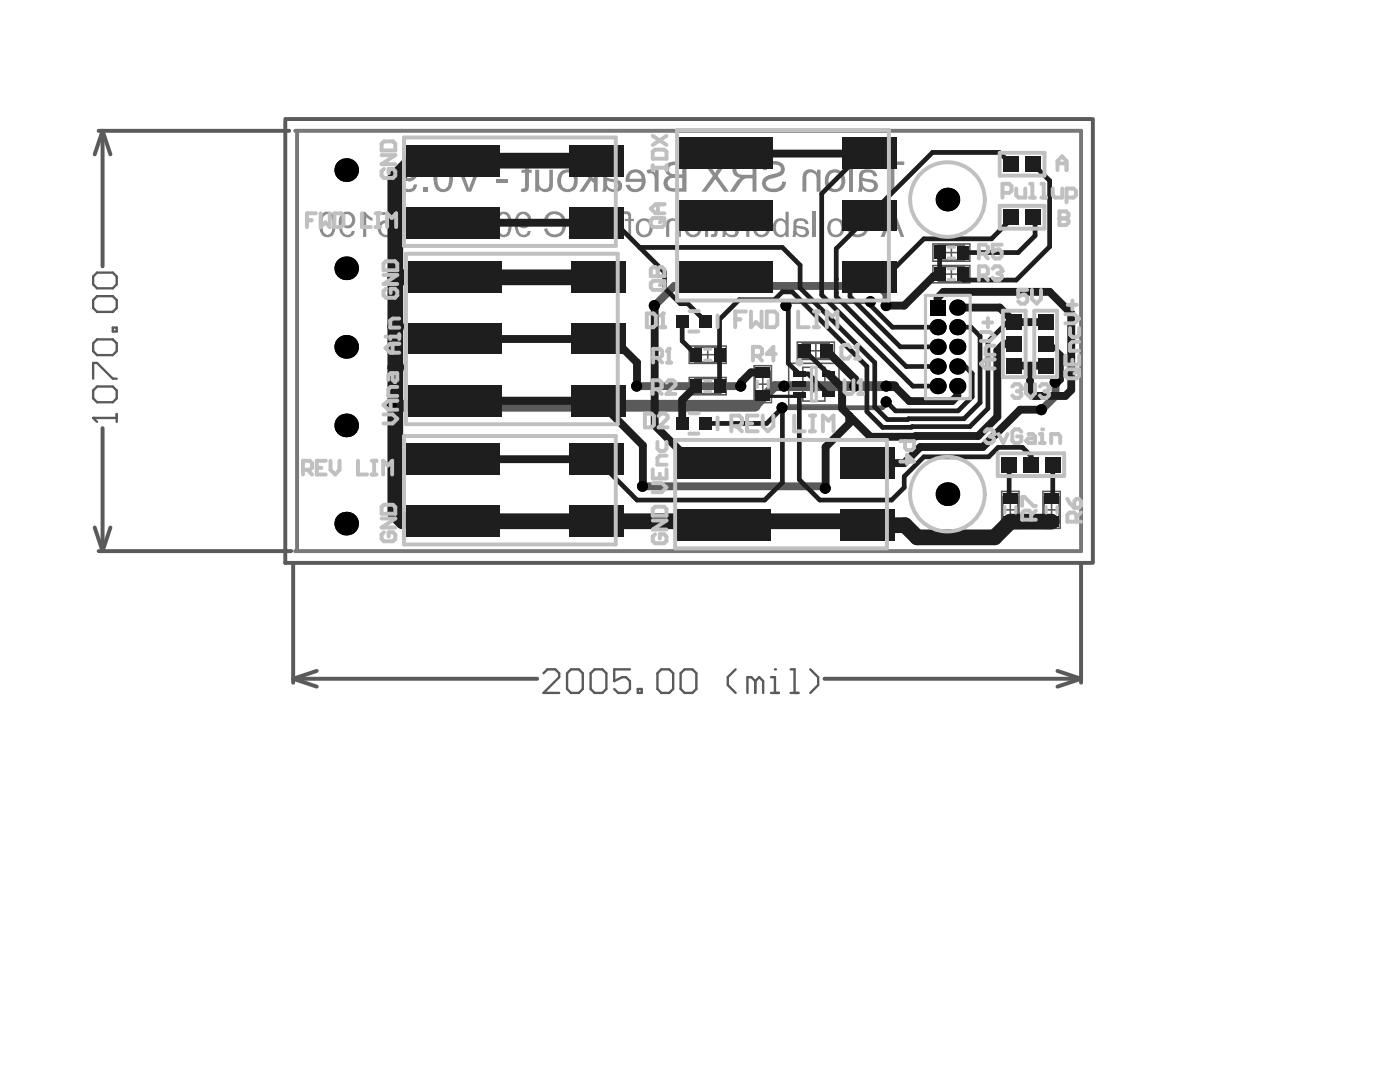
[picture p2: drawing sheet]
<svg xmlns="http://www.w3.org/2000/svg" width="279mm" height="216mm" viewBox="0 0 279 216" stroke-linecap="round" stroke-linejoin="round" font-family="sans-serif">
<g fill="none" stroke="#5a5a5a" stroke-width=".31">
<path d="M186.2 48.7h7.4v3.4h-7.4zM186.2 53h7.4v3.4h-7.4zM187.3 48.9h5.2v3h-5.2zM187.3 53.2h5.2v3h-5.2zM188.4 54.7h3M188.4 50.4h3M189.9 48.9v3M189.9 53.2v3M137.6 69.1h7.3v3.4h-7.3zM137.6 75.3h7.3v3.5h-7.3zM138.7 69.3h5.1v3h-5.1zM138.7 75.6h5.1v2.9h-5.1z"/>
<path d="M139.8 77h2.9M139.8 70.8h2.9M141.2 69.3v3M141.2 75.6v2.9M150.5 73h3.5v7.3h-3.5zM150.7 76.7h3M150.7 74.1h3v5.1h-3zM152.2 75.2v2.9M157.4 72.5h10v8.3h-10zM159.1 68.3h7.4v3.4h-7.4zM160.1 68.5h5.4v3h-5.4zM160.2 73.3h4.4v6.7h-4.4z"/>
<path d="M160.9 76.7h3.1M161.3 70h3M162.4 75.1v3.1M162.8 68.5v3M199.9 98.1h3.5v7.3h-3.5zM200.1 99.2h3v5.1h-3zM208.1 98.1h3.5v7.3h-3.5zM208.4 99.2h3v5.1h-3zM200.1 101.7h3M201.6 100.2v3M208.4 101.7h3M209.9 100.2v3"/>
</g>
<g fill="none" stroke="#5a5a5a" stroke-width=".78">
<path d="M19.7 26.1h38M20.5 26.1l1.5 4.7M20.5 26.1v27M20.5 26.1l-1.6 4.7M56.9 24.1v88.2h160.8M56.9 23.8h160.8M218.1 23.8v88.5M20.5 85.4v24.6M18.9 105.3l1.6 4.7M19.7 110h38.4M22 105.3l-1.5 4.7M58.5 112.3v23.9"/>
<path d="M215.7 112.3v23.9M58.5 135.4l4.7 1.6M58.5 135.4h48.7M63.2 133.9l-4.7 1.5M164.5 135.4h51.2M211 133.9l4.7 1.5M215.7 135.4l-4.7 1.6"/>
</g>
<path d="M18.6 83.4h4.7M23.3 82.6v1.6" fill="none" stroke="#5a5a5a" stroke-width=".47"/>
<circle cx="18.6" cy="83.4" r=".24" fill="#5a5a5a"/>
<g fill="none" stroke="#5a5a5a" stroke-width=".47">
<path d="M18.6 55.2l.8-.8h3.1l.8 .8v1.5l-.8 .8h-3.1l-.8-.8zM18.6 59.9l.8-.8h3.1l.8 .8v1.6l-.8 .7h-3.1l-.8-.7zM18.6 77.9l.8-.8h3.1l.8 .8v1.6l-.8 .8h-3.1l-.8-.8zM18.6 68.5l.8-.8h3.1l.8 .8v1.6l-.8 .8h-3.1l-.8-.8zM18.6 75.6v-3.2h.8l3.1 3.2h.8M22.5 65.4h.8v.8h-.8zM18.6 83.4l.8 .8M108.5 134.3l.7-.7h1.6l.8 .7v.8l-3.1 3.2h3.1M113.2 134.3l.8-.7h1.5l.8 .7v3.2l-.8 .8h-1.5l-.8-.8zM117.9 134.3l.8-.7h1.5l.8 .7v3.2l-.8 .8h-1.5l-.8-.8zM125.7 133.6h-3.1v2.3l1.5-.8h.8l.8 .8v1.6l-.8 .8h-1.5l-.8-.8M127.3 137.5h.8v.8h-.8z"/>
<path d="M131.2 134.3l.8-.7h1.6l.7 .7v3.2l-.7 .8h-1.6l-.8-.8zM135.8 134.3l.8-.7h1.6l.8 .7v3.2l-.8 .8h-1.6l-.8-.8zM146.8 133.6l-1.6 1.5v1.6l1.6 1.6M150.7 135.9l-.7-.8h-.8v3.2M150.7 135.9v2.4M150.7 135.9l.8-.8 .8 .8v2.4M153.9 138.3h1.5M153.9 135.1h.8v3.2"/>
</g>
<circle cx="154.7" cy="133.6" r=".24" fill="#5a5a5a"/>
<path d="M157.8 138.3h1.6M157.8 133.6h.8v4.7M161.7 133.6l1.6 1.5v1.6l-1.6 1.6" fill="none" stroke="#5a5a5a" stroke-width=".47"/>
<path d="M58.9 26.1h156.8v83.9h-156.8M59.3 26.1v83.9" fill="none" stroke="#787878" stroke-width=".78"/>
<g fill="#8c8c8c">
<path d="M175.7 32.2h4.8v.7h-2v5.4h-.8v-5.4h-2z"/>
<path d="M169.6 32.2h.7v6.1h-.7z"/>
<path d="M160.4 34.3a1.74 1.74 0 0 1 2.6 .2v-.6h.8v4.4h-.8v-2.4a1.24 1.24 0 0 0-1.4-1.5 1 1 0 0 0-.7 1.2v2.7h-.8v-3z"/>
<path d="M152.8 32.7a2.8 2.8 0 0 1 3.6 .2 1.55 1.55 0 0 1-1.1 2.4l-1.2 .3a1.64 1.64 0 0 0-1.2 .8 1.16 1.16 0 0 0 1.4 1.2 1.52 1.52 0 0 0 1.8-1.4l.8 .1a2.29 2.29 0 0 1-2.9 2 1.72 1.72 0 0 1-1.8-1.2 1.72 1.72 0 0 1 1-2.1l1.1-.3a2.22 2.22 0 0 0 1.5-.7 1.04 1.04 0 0 0-1.3-1.2h-.2a1.21 1.21 0 0 0-1.3 1.1h-.8l.2-.7z"/>
<path d="M140.1 32.2h.9l1.7 2.3 1.6-2.3h.9l-2 2.9 2.3 3.2h-1l-1.7-2.6-1.9 2.6h-.9l2.3-3.2z"/>
<path d="M129 34a1.04 1.04 0 0 1 1.7 .6v-.7h.7v4.4h-.7v-2.3a1.23 1.23 0 0 0-.7-1.4l-.7 .1z"/>
<path d="M115.8 33.9h1l1.7 1.8v-3.5h.8v6.1h-.8v-1.8l-.5-.4-1.5 2.2h-.9l1.9-2.8z"/>
<path d="M106.8 33.9h.8v2.3a1.07 1.07 0 0 0 .6 1.4 1.07 1.07 0 0 0 1.4-.5v-3.2h.7v2.7a1.48 1.48 0 0 1-.7 1.6 1.48 1.48 0 0 1-1.7-.2l-.4-.4v.7h-.7z"/>
<path d="M104.8 32.4l.8 .4v1.1h.5v.6h-.5v2.7a1.02 1.02 0 0 1-1.5 1.1h-.2l.2-.7h.4a.4 .4 0 0 0 .3-.6v-2.5h-.7v-.6h.7z"/>
<path d="M99 35.7h2.2v.7h-2.2z"/>
<path d="M90.8 32.2h.9l1.9 5.4 1.9-5.4h.9l-2.4 6.1h-.8z"/>
<path d="M84.5 37.4h.8v.9h-.8z"/>
<path d="M169.4 43a2.34 2.34 0 0 1 2.7-.6 2.34 2.34 0 0 1 1.4 2.3 2.44 2.44 0 0 1-2.1 2.6h-.1a2.12 2.12 0 0 1-2.3-1.6l.7-.2a1.51 1.51 0 0 0 1.6 1.2 1.51 1.51 0 0 0 1.4-1.4 1.94 1.94 0 0 0-1.1-2.5 1.33 1.33 0 0 0-1.8 .9h-.7z"/>
<path d="M163.8 42.2h.6v5.1h-.6z"/>
<path d="M162.2 42.2h.6v5.1h-.6z"/>
<path d="M147.6 43.7a.87 .87 0 0 1 1.4 .5v-.5h.6v3.6h-.7v-1.9a.89 .89 0 0 0-.9-1.2l-.2 .1z"/>
<path d="M142.6 42.3l.6 .4v1h.5v.4h-.5v2.1a.9 .9 0 0 1-.3 .9 .9 .9 0 0 1-.9 .2v-.6h.1a.36 .36 0 0 0 .4-.1 .36 .36 0 0 0 .1-.4v-2.1h-.6v-.4h.6z"/>
<path d="M133.2 43.8a1.65 1.65 0 0 1 2.2 .3v-.4h.5v3.6h-.6v-2a1.03 1.03 0 0 0-.4-1 1.03 1.03 0 0 0-1.1-.1l-.2 .5v2.6h-.7v-2.9z"/>
<path d="M124.4 42.2a1.02 1.02 0 0 1 1.6 .9v.6h.5v.4h-.5v3.2h-.6v-3.2h-.7v-.4h.7v-.4a.59 .59 0 0 0-.3-.6 .59 .59 0 0 0-.6 .1z"/>
<path d="M118.7 42.2h3.4v5.1h-.6v-2.3h-2.4v-.6h2.4v-1.6h-2.8z"/>
<path d="M108.9 43a2.36 2.36 0 0 1 2.6-.6 2.36 2.36 0 0 1 1.5 2.3 2.72 2.72 0 0 1-1.2 2.4 2.22 2.22 0 0 1-3.3-1.4l.7-.2a1.51 1.51 0 0 0 1.6 1.2 1.51 1.51 0 0 0 1.4-1.4 1.92 1.92 0 0 0-.9-2.4 1.38 1.38 0 0 0-2 .8h-.7z"/>
<path d="M85.5 44.1a1.4 1.4 0 0 1 2.3 0v-.4h.5v3.6h-.6v-2a.98 .98 0 0 0-.4-1.1 .98 .98 0 0 0-1.1 0l-.2 .5v2.6h-.7v-2.9z"/>
<path d="M75.6 42.3h2.5l.5 2.6-.6 .1a1.11 1.11 0 0 0-1.5-.4 1.11 1.11 0 0 0-.3 1.6 .96 .96 0 0 0 1 .7 .96 .96 0 0 0 .8-1h.7a1.71 1.71 0 0 1-2.4 1.3 1.71 1.71 0 0 1-.5-2.7 1.47 1.47 0 0 1 2.1-.2l-.3-1.4h-2z"/>
<path d="M72.5 42.2h.4l.7 .8 .7 .5v.6h-.1l-1.1-.8v4h-.6z"/>
<path d="M171.7 34.3l-.3 .4v2.7l-.2 .9h.8l.1-.6a2 2 0 0 0 3-.1 1.47 1.47 0 0 0-1.6-1.9l-1-.1a.37 .37 0 0 1-.3-.2 .37 .37 0 0 1 0-.4 1.3 1.3 0 0 1 1.9-.4l.2 .6 .7-.1a1.75 1.75 0 0 0-2.1-1.3l-.8 .1zM172.1 36.1l1.5 .3a.75 .75 0 0 1 .7 .9 .75 .75 0 0 1-1.1 .4 1.24 1.24 0 0 1-1.1-1.3z"/>
<path d="M165.1 34.4a3.2 3.2 0 0 0-.1 3.2 2.06 2.06 0 0 0 2.1 .7 2.06 2.06 0 0 0 1.5-1.5 2.24 2.24 0 0 0-1.9-3l-.9 .1zM165.7 34.8a1.28 1.28 0 0 1 1.5-.3 1.28 1.28 0 0 1 .7 1.4 1.54 1.54 0 0 1-1.3 1.9 1.63 1.63 0 0 1-1.3-1.9z"/>
<path d="M146.6 32.7a1.71 1.71 0 0 0-.3 1.8 1.71 1.71 0 0 0 1.5 1l-.6 .4-1.6 2.4h1.1l.8-1.4a1.95 1.95 0 0 1 1.7-1.3h1v2.7h.8v-6.1h-3.2l-.8 .2zM147.3 33.2l.5-.3h2.4v2h-1.7a1.16 1.16 0 0 1-1.5-1.2z"/>
<path d="M133.2 32.6a1.41 1.41 0 0 0 .4 2.4 1.66 1.66 0 0 0-1.1 2 1.66 1.66 0 0 0 1.8 1.3h2.7v-6.1h-2.7zM133.6 33.3l.3-.2 .5-.2h1.7v1.9h-1.2a1.3 1.3 0 0 1-1.4-.8zM133.4 35.9l.6-.4h2.1v2h-1.8a1.04 1.04 0 0 1-1-.5 1.04 1.04 0 0 1 .1-1.1z"/>
<path d="M125.5 34.3a2.64 2.64 0 0 0-.6 2h3.2a1.25 1.25 0 0 1-1 1.4 1.25 1.25 0 0 1-1.5-.9l-.7 .1a2 2 0 0 0 3.4 .8 2.34 2.34 0 0 0 .5-2.2 1.88 1.88 0 0 0-2.1-1.7l-.7 .1zM125.9 34.8a1.27 1.27 0 0 1 1.4-.3 1.27 1.27 0 0 1 .8 1.2h-2.5z"/>
<path d="M120.6 34.3l-.2 .5v2.9l-.3 .6h.8l.2-.6a2.08 2.08 0 0 0 2.9 .1 1.36 1.36 0 0 0-1.3-2.1l-1.5-.2a.8 .8 0 0 1 .2-.9 .8 .8 0 0 1 .9-.2l.6 .1 .5 .7 .7-.1a1.51 1.51 0 0 0-1.4-1.2 2.51 2.51 0 0 0-2.1 .4zM121.2 36.1l1.6 .3a.7 .7 0 0 1 .5 .9 .7 .7 0 0 1-.9 .5 1.23 1.23 0 0 1-1.2-1.4z"/>
<path d="M111.7 34.5a2.79 2.79 0 0 0 .1 3.2 2.08 2.08 0 0 0 2.5 .4 2.08 2.08 0 0 0 1-2.4 2.06 2.06 0 0 0-1.4-1.8 2.06 2.06 0 0 0-2.2 .6zM112.4 34.7a1.4 1.4 0 0 1 1.7 .1 1.4 1.4 0 0 1 .4 1.6 1.27 1.27 0 0 1-1.3 1.3 1.27 1.27 0 0 1-1.2-1.5v-.6z"/>
<path d="M87 32.9l-.4 1-.1 1.4a3.2 3.2 0 0 0 1 2.8 1.93 1.93 0 0 0 2-.1 1.93 1.93 0 0 0 .8-1.9 4.1 4.1 0 0 0-.7-3.6 1.9 1.9 0 0 0-2.6 .4zM87.5 33.4a1.04 1.04 0 0 1 1.2-.5 1.04 1.04 0 0 1 .8 1 5.5 5.5 0 0 1-.3 3.4 .99 .99 0 0 1-1 .4 .99 .99 0 0 1-.8-.9l-.1-.6v-1.7z"/>
<path d="M80.2 32.6a4.1 4.1 0 0 0-.7 3.5 1.99 1.99 0 0 0 1.2 2 1.99 1.99 0 0 0 2.4-.6l.2-.7h-.7a1.08 1.08 0 0 1-1 1 1.08 1.08 0 0 1-1.1-.8l-.3-.6v-1a1.8 1.8 0 0 0 2.2 .6 1.8 1.8 0 0 0 1-2.1 1.9 1.9 0 0 0-1.2-1.6 1.9 1.9 0 0 0-2 .3zM80.5 33.3a1.25 1.25 0 0 1 1.6-.2 1.25 1.25 0 0 1 .5 1.5 1.19 1.19 0 0 1-1.5 .8 1.19 1.19 0 0 1-.8-1.5z"/>
<path d="M177.8 42.2l-2 5.1h.7l.6-1.5h2.1l.6 1.5h.7l-1.9-5.1zM178.2 42.8l.8 2.4h-1.7z"/>
<path d="M165.4 44.2v.1a2.1 2.1 0 0 0 .6 2.9 1.75 1.75 0 0 0 2.5-1.8 1.76 1.76 0 0 0-1.1-1.8 1.76 1.76 0 0 0-2 .6zM166 44.4a1.05 1.05 0 0 1 1.2-.3 1.05 1.05 0 0 1 .6 1.1 1.13 1.13 0 0 1-.3 1.3 1.13 1.13 0 0 1-1.3 .1l-.3-.3a1.89 1.89 0 0 1 .1-1.9z"/>
<path d="M158.5 43.9l-.2 .4v2.7l-.2 .3h.6l.2-.5a1.63 1.63 0 0 0 2.5-.1 1.31 1.31 0 0 0-1.6-1.6l-.8-.1a.83 .83 0 0 1 .3-.8 .83 .83 0 0 1 .8-.1l.5 .3 .2 .4 .5-.1a1.39 1.39 0 0 0-1.5-1.2l-.8 .1zM159 45.5l.6 .1a1.17 1.17 0 0 1 1.2 .6 .81 .81 0 0 1-.6 .7 .81 .81 0 0 1-.8-.3l-.4-.4z"/>
<path d="M154.5 44.2v.1a2.24 2.24 0 0 0 .6 2.9 1.19 1.19 0 0 0 1.7-.4v.5h.6v-5.1h-.6v1.9a1.44 1.44 0 0 0-2.3 .1zM155 44.4a1 1 0 0 1 1.3-.2 1 1 0 0 1 .5 1.2v.1a1.03 1.03 0 0 1-1.1 1.3 1.36 1.36 0 0 1-.8-1.7z"/>
<path d="M150.6 44.2a2.13 2.13 0 0 0 .8 3.1 1.78 1.78 0 0 0 2.3-1.9h-.1a1.72 1.72 0 0 0-1.1-1.7 1.72 1.72 0 0 0-1.9 .5zM151.2 44.4a1.15 1.15 0 0 1 1.4-.1 1.15 1.15 0 0 1 .4 1.4 1.06 1.06 0 0 1-1 1.2 1.06 1.06 0 0 1-1.1-1.2v-.5z"/>
<path d="M144.5 43.9l-.3 .9v2.2l-.1 .3h.6l.2-.5a1.69 1.69 0 0 0 2.4 .1 1.18 1.18 0 0 0-.1-1.3 1.18 1.18 0 0 0-1.2-.5l-1.1-.1a.81 .81 0 0 1 .4-.9 .81 .81 0 0 1 .9 0l.4 .3 .1 .4 .6-.1a1.48 1.48 0 0 0-2-1.1h-.3zM144.9 45.5l.7 .1a1.17 1.17 0 0 1 1.1 .6 .81 .81 0 0 1-1.3 .5l-.4-.3z"/>
<path d="M140.7 42.2v.8h.6v-.8zM140.7 43.7v3.6h.6v-3.6z"/>
<path d="M136.9 44.2a2.16 2.16 0 0 0 .8 3.1 1.8 1.8 0 0 0 2.2-1 2.23 2.23 0 0 0-.7-2.6 1.92 1.92 0 0 0-2.3 .5zM137.6 44.4a1.11 1.11 0 0 1 1.3-.1 1.11 1.11 0 0 1 .5 1.2 1.06 1.06 0 0 1-.8 1.3 1.06 1.06 0 0 1-1.3-.7l-.1-.9z"/>
<path d="M127.3 44.1a2.73 2.73 0 0 0 0 2.8 1.79 1.79 0 0 0 2.1 .2 1.79 1.79 0 0 0 .9-1.9 1.72 1.72 0 0 0-1.1-1.6 1.72 1.72 0 0 0-1.9 .5zM127.7 44.5a1.15 1.15 0 0 1 1.4-.2 1.15 1.15 0 0 1 .5 1.3 1.05 1.05 0 0 1-.7 1.1 1.05 1.05 0 0 1-1.2-.5l-.2-.2z"/>
<path d="M114.1 42.7a1.41 1.41 0 0 0-.1 1.5 1.41 1.41 0 0 0 1.3 .8l-.6 .4-1.3 1.9h.9l.8-1.2a1.36 1.36 0 0 1 1.2-1h.9v2.2h.7v-5.1h-2.8l-.4 .1zM114.8 43l.4-.2h2v1.6h-1.4a.88 .88 0 0 1-1-.1 .88 .88 0 0 1-.2-1z"/>
<path d="M103.3 42.6a4.2 4.2 0 0 0 0 4.2 1.51 1.51 0 0 0 1.5 .5 1.51 1.51 0 0 0 1.2-1.2h-.7a.91 .91 0 0 1-.9 .8 .91 .91 0 0 1-.9-.9l-.1-.4v-.7a1.49 1.49 0 0 0 1.9 .4 1.49 1.49 0 0 0 .7-1.8 1.56 1.56 0 0 0-1.1-1.3 1.56 1.56 0 0 0-1.6 .4zM103.7 43a1.07 1.07 0 0 1 1.4 .1 1.07 1.07 0 0 1 .1 1.3 .97 .97 0 0 1-1.2 .5 .97 .97 0 0 1-.6-1.2z"/>
<path d="M99.2 42.9l-.3 .8-.1 1.1a3.2 3.2 0 0 0 .8 2.3 1.57 1.57 0 0 0 2.2-.5 4.9 4.9 0 0 0-.1-3.7 1.56 1.56 0 0 0-2.5 0zM99.8 43.1a.93 .93 0 0 1 1-.3 .93 .93 0 0 1 .6 1v.2a3.8 3.8 0 0 1-.3 2.6 .89 .89 0 0 1-1 .1 .89 .89 0 0 1-.5-.8l-.2-1.2z"/>
<path d="M95.4 42.7l-.1 .3a5.3 5.3 0 0 0 0 3.6 1.51 1.51 0 0 0 1.7 .7 1.51 1.51 0 0 0 1.1-1.6 3.6 3.6 0 0 0-.6-3.2 1.6 1.6 0 0 0-2.1 .2zM95.8 43.1a.92 .92 0 0 1 1.1-.3 .92 .92 0 0 1 .6 1l.1 1.1a1.98 1.98 0 0 1-.6 1.8 .96 .96 0 0 1-1.3-1 5.6 5.6 0 0 1 .1-2.6z"/>
<path d="M89.4 44l-.2 .4v2.4l-.2 .5h.7l.1-.5a1.65 1.65 0 0 0 2.6-.2 1.28 1.28 0 0 0-1.5-1.5h-.3a.43 .43 0 0 1-.5 0 .43 .43 0 0 1-.2-.4 .96 .96 0 0 1 .8-.6 .96 .96 0 0 1 .9 .4l.1 .3 .6-.1a1.69 1.69 0 0 0-2.5-1zM89.9 45.5h.4a1.56 1.56 0 0 1 1.5 .7 .94 .94 0 0 1-1 .7 .94 .94 0 0 1-.8-.7z"/>
<path d="M81.5 42.2v5.1h.5v-.5a1.4 1.4 0 0 0 1.6 .5 1.4 1.4 0 0 0 .9-1.4 1.99 1.99 0 0 0-1-2.3h-.8l-.6 .5v-1.9zM82.3 44.4a1.04 1.04 0 0 1 1.2-.2 1.04 1.04 0 0 1 .5 1.1v.2a1.13 1.13 0 0 1-1.3 1.3 1.82 1.82 0 0 1-.4-2.4z"/>
<path d="M68 42.9a4.3 4.3 0 0 0 .2 3.9 1.51 1.51 0 0 0 1.5 .5 1.51 1.51 0 0 0 1.1-1.2h-.6a.91 .91 0 0 1-.9 .8 .91 .91 0 0 1-.9-.9l-.2-.4v-.7a1.49 1.49 0 0 0 1.9 .4 1.49 1.49 0 0 0 .7-1.8 1.54 1.54 0 0 0-1.2-1.3 1.54 1.54 0 0 0-1.6 .7zM68.5 43a1.07 1.07 0 0 1 1.4 .1 1.07 1.07 0 0 1 .2 1.3 .97 .97 0 0 1-1.2 .5 .97 .97 0 0 1-.6-1.2z"/>
<path d="M64.1 42.9l-.3 .8v.8a2.4 2.4 0 0 0 1.1 2.8 1.53 1.53 0 0 0 1.9-1.2 3.8 3.8 0 0 0-.5-3.6 1.64 1.64 0 0 0-2.2 .4zM64.6 43.1a.93 .93 0 0 1 1.1-.3 .93 .93 0 0 1 .6 1v.2a3.8 3.8 0 0 1-.3 2.6 .89 .89 0 0 1-1 .1 .89 .89 0 0 1-.5-.8l-.1-2.1z"/>
</g>
<path d="M173.8 60.2h-16.1l-.8 .8M176.9 80.2h.4l-1.2 1.2h-20" fill="none" stroke="#5a5a5a" stroke-width=".94"/>
<path d="M127.1 77h20.8M130.7 61l3.9-3.9h40.8l1.5 1.5v2.4M210.7 76.3v2.7l-2.8 2.8M128.3 97h36.1l.4 .4" fill="none" stroke="#5a5a5a" stroke-width="1.6"/>
<path d="M176.9 77h-22.3l-3.9 4" fill="none" stroke="#5a5a5a" stroke-width="2"/>
<path d="M78.1 81h72.6" fill="none" stroke="#5a5a5a" stroke-width="2.4"/>
<g fill="#000">
<circle cx="69.1" cy="33.9" r="2.35"/>
<circle cx="189.1" cy="39.8" r="2.35"/>
<circle cx="69.1" cy="53.5" r="2.35"/>
<circle cx="69.1" cy="69.2" r="2.35"/>
<circle cx="127.1" cy="77" r="1.1"/>
<circle cx="130.6" cy="61" r="1.1"/>
<circle cx="147.8" cy="77" r="1.1"/>
<circle cx="156.5" cy="77" r="1.1"/>
<circle cx="156.9" cy="61" r="1.1"/>
<circle cx="170.6" cy="77" r="1.1"/>
<circle cx="173.7" cy="60.2" r="1.1"/>
<circle cx="176.9" cy="77" r="1.1"/>
<circle cx="176.9" cy="61" r="1.1"/>
<circle cx="187.1" cy="73.1" r="1.61"/>
<circle cx="187.1" cy="65.3" r="1.61"/>
<circle cx="187.1" cy="69.2" r="1.61"/>
<circle cx="187.1" cy="77" r="1.61"/>
<circle cx="191" cy="61.4" r="1.61"/>
<circle cx="191" cy="65.3" r="1.61"/>
<circle cx="191" cy="69.2" r="1.61"/>
<circle cx="191" cy="77" r="1.61"/>
<circle cx="191" cy="73.1" r="1.61"/>
<circle cx="210.6" cy="76.3" r="1.1"/>
<circle cx="69.1" cy="84.9" r="2.35"/>
<circle cx="78" cy="81" r="1.1"/>
<circle cx="128.2" cy="97" r="1.1"/>
<circle cx="156.1" cy="81.4" r="1.1"/>
<circle cx="164.7" cy="97.4" r="1.1"/>
<circle cx="176.9" cy="80.2" r="1.1"/>
<circle cx="189.1" cy="98.6" r="2.35"/>
<circle cx="207.8" cy="81.8" r="1.1"/>
<circle cx="69.1" cy="104.5" r="2.35"/>
</g>
<path d="M185.6 59.8h3.1v3.1h-3.1z" fill-rule="evenodd" fill="#000"/>
<circle cx="78.9" cy="73.3" r="1.57" fill="#1e1e1e"/>
<path d="M135.8 60.6h1.4M143.6 70.8l-.1 .1M152.2 79l.3-.3 .4 .4M159.5 78.7v.4M159.5 74.6h1.8" fill="none" stroke="#1e1e1e" stroke-width=".94"/>
<path d="M149.9 74.3l-2 2v.7M160.6 70v.3" fill="none" stroke="#1e1e1e" stroke-width="1.6"/>
<circle cx="165.3" cy="74.6" r=".47" fill="#1e1e1e"/>
<path d="M172 30.6h1.6M166.9 55.7v2.8M172.1 55.3h1.5M187.1 55.1h.4M173.4 60.6l.4-.4v.8M191 73.1h1.6l1.4 1.4M194 79.2l-2.8 2.8M176.9 80.2l1.8 1.8M180.5 97.3l-2.6 2.5" fill="none" stroke="#1e1e1e" stroke-width=".94"/>
<path d="M186.3 55.1h.8M170.7 75.6v1.4M176.9 61h3.6M191 79l-1 1" fill="none" stroke="#1e1e1e" stroke-width="1.6"/>
<g fill="#1e1e1e">
<circle cx="192.2" cy="55.9" r=".47"/>
<circle cx="192.2" cy="50.4" r=".47"/>
</g>
<path d="M200.4 68.6l-1.4 1.3M202.4 73h3.2" fill="none" stroke="#1e1e1e" stroke-width="1.6"/>
<path d="M206.6 47l-3.4 3.4M202 63.9l.4 .4M208.7 68.6h.9l2.2 2.2M208.7 64.7h.4M211.8 75.9l-.8 .8M205.8 91v1.7" fill="none" stroke="#1e1e1e" stroke-width=".94"/>
<path d="M78.9 102.5l1.5 1.5" fill="none" stroke="#1e1e1e" stroke-width="3.1"/>
<circle cx="78.9" cy="65.1" r="1.57" fill="#1e1e1e"/>
<path d="M119.1 32.1h-36.8l-3.4 3.4v67M78.9 55.3h40.5M80.4 104h92l.8 .8h7.4l2.4 2.4h15.5l3.1-3.1h8.3" fill="none" stroke="#1e1e1e" stroke-width="3.1"/>
<g fill="none" stroke="#1e1e1e" stroke-width="1.6">
<path d="M145 30.6h27M90.5 44.4h28.6M186.3 55.1l-5.8 5.9M90.9 67.6h31.5l4.7 4.7v4.7M90.9 79.9h28.5l8.9 9v8.1M130.7 61v23.9l5.3 5.3M138.9 77l-2.8 2.8v4.7M149.9 74.3h2.3M165 70l5.7 5.6M176.5 77h.4M178.5 77l3 3h8.5M187.1 61.4v-2l1.2-1.2h21.2l4.3 4.3v15.3l-1.2 1.2h-6.3l-.7-.8v-5.2h3.1"/>
<path d="M191 77v2M191 61.4h8.5l2.5 2.5M199 69.9v13.3l-3.8 3.8-21.5 .2-5.6-5.7v-4.1l-2.8-2.8M200.4 68.6h2M202.4 64.3h6.3M90.5 91.6h28.6M169.5 82.9v1.6l-4.7 4.7v8.2M207.9 81.8h-4.3l-7.5 7.4h-12.4l-3.2 3.2h-7.3"/>
</g>
<g fill="none" stroke="#1e1e1e" stroke-width=".94">
<path d="M172 30.6l-8 8v20.3l18.2 18.1h4.9M201.8 32.8l-2.4-2.4h-13.3l-19.2 19.2v6.1M206.2 32.8l3.3 3.3v13.1l-6.7 6.7h-10.6M119.1 44.4h3.6l9.9 9.9v3.2l3.2 3.1M127.7 49.4h28.4l3.6 3.5v4.6l14.9 14.8v8.9l2.5 2.5h4.1l.1-.1h11.1l3.2-3.3v-13.2l-1.8-1.8h-2.8M166.9 58.5v.7l14 13.9h6.2M172.1 55.3l-2.5 2.4v1.5l10.1 10h7.4M187.5 50.4v4.7M192.2 50.4h11M202.2 43.3l-4.3 4.4h-13.5l-7.6 7.6h-3.2M206.6 43.3v3.7M136.1 64.1v3.9l2.8 2.8"/>
<path d="M137.2 60.6l3.6 3.5M138.9 76.3l-.4 .4M143.5 70.9l.1 5.4M156.9 61l.4 .4v11.1l2.2 2.1M159.5 79.1v16.6l4.1 4.1h14.3M160.6 70l4.7 4.6M161.3 74.6l4 4.1M173.8 61l4.3 4.3h9M194 74.5v4.7M202.4 64.3h-1.3l-3.9 3.9v13.3l-3.6 3.6h-11.6l-.1 .2h-5.8l-3.1-3.2v-9l-14.9-14.9h-2l-1.5 1.6h-7.1l-3.9 3.9v7.1M211.8 70.8v5.1M136 90.2l2.2 2.2h6.4"/>
<path d="M140.8 84.5h12.2l3.1-3.1v14.9l-3.5 3.5h-25.5l-8-8.2M178.7 82h12.5M201.4 92.7v6.5M205.8 91l-1.7-1.7h-4.9l-1.9 1.9h-12.9l-3.9 3.9v2.2M210.1 92.7v6.5"/>
</g>
<path d="M152.9 79.1h6.6" fill="none" stroke="#1e1e1e" stroke-width=".63"/>
<path d="M176.9 77h1.6" fill="none" stroke="#1e1e1e" stroke-width="2"/>
<g fill="#000">
<circle cx="69.1" cy="33.9" r="2.35"/>
<circle cx="189.1" cy="39.8" r="2.35"/>
<circle cx="69.1" cy="53.5" r="2.35"/>
<circle cx="69.1" cy="69.2" r="2.35"/>
<circle cx="127.1" cy="77" r="1.1"/>
<circle cx="130.6" cy="61" r="1.1"/>
<circle cx="147.8" cy="77" r="1.1"/>
<circle cx="156.5" cy="77" r="1.1"/>
<circle cx="156.9" cy="61" r="1.1"/>
<circle cx="170.6" cy="77" r="1.1"/>
<circle cx="173.7" cy="60.2" r="1.1"/>
<circle cx="176.9" cy="77" r="1.1"/>
<circle cx="176.9" cy="61" r="1.1"/>
<circle cx="187.1" cy="73.1" r="1.61"/>
<circle cx="187.1" cy="65.3" r="1.61"/>
<circle cx="187.1" cy="69.2" r="1.61"/>
<circle cx="187.1" cy="77" r="1.61"/>
<circle cx="191" cy="61.4" r="1.61"/>
<circle cx="191" cy="65.3" r="1.61"/>
<circle cx="191" cy="69.2" r="1.61"/>
<circle cx="191" cy="77" r="1.61"/>
<circle cx="191" cy="73.1" r="1.61"/>
<circle cx="210.6" cy="76.3" r="1.1"/>
<circle cx="69.1" cy="84.9" r="2.35"/>
<circle cx="78" cy="81" r="1.1"/>
<circle cx="128.2" cy="97" r="1.1"/>
<circle cx="156.1" cy="81.4" r="1.1"/>
<circle cx="164.7" cy="97.4" r="1.1"/>
<circle cx="176.9" cy="80.2" r="1.1"/>
<circle cx="189.1" cy="98.6" r="2.35"/>
<circle cx="207.8" cy="81.8" r="1.1"/>
<circle cx="69.1" cy="104.5" r="2.35"/>
</g>
<path d="M185.6 59.8h3.1v3.1h-3.1z" fill-rule="evenodd" fill="#000"/>
<g fill="#1e1e1e">
<path d="M158.3 74.1h2.6v1.1h-2.6z" fill-rule="evenodd"/>
<path d="M158.2 76.1h2.7v1.2h-2.7z" fill-rule="evenodd"/>
<path d="M164.1 74h2.6v1.2h-2.6z" fill-rule="evenodd"/>
<path d="M191.1 53.4h2.2v2.7h-2.2z" fill-rule="evenodd"/>
<path d="M191.1 49.1h2.2v2.7h-2.2z" fill-rule="evenodd"/>
<path d="M208.5 98.4h2.8v2.1h-2.8z" fill-rule="evenodd"/>
<path d="M208.5 91.2h3.2v3.1h-3.2z" fill-rule="evenodd"/>
<path d="M134.9 83.2h2.5v2.5h-2.5z" fill-rule="evenodd"/>
<path d="M134.9 62.9h2.5v2.5h-2.5z" fill-rule="evenodd"/>
<path d="M139.5 83.2h2.5v2.5h-2.5z" fill-rule="evenodd"/>
<path d="M139.5 62.9h2.5v2.5h-2.5z" fill-rule="evenodd"/>
<path d="M158.2 78.1h2.6v1.2h-2.6z" fill-rule="evenodd"/>
<path d="M164 78.1h2.6v1.1h-2.6z" fill-rule="evenodd"/>
<path d="M208.5 103h2.8v2.1h-2.8z" fill-rule="evenodd"/>
<path d="M159.4 68.7h2.5v2.7h-2.5z" fill-rule="evenodd"/>
<path d="M150.8 73.3h2.8v2.1h-2.8z" fill-rule="evenodd"/>
<path d="M200.2 98.4h2.8v2.1h-2.8z" fill-rule="evenodd"/>
<path d="M199.9 91.2h3.1v3.1h-3.1z" fill-rule="evenodd"/>
<path d="M200.9 67h3.1v3.2h-3.1z" fill-rule="evenodd"/>
<path d="M186.4 53.3h2.2v2.7h-2.2z" fill-rule="evenodd"/>
<path d="M186.4 49h2.2v2.7h-2.2z" fill-rule="evenodd"/>
<path d="M200.3 41.8h3.1v3.1h-3.1z" fill-rule="evenodd"/>
<path d="M207.2 67h3.1v3.2h-3.1z" fill-rule="evenodd"/>
<path d="M81.2 100.9h18.6v6.2h-18.6z" fill-rule="evenodd"/>
<path d="M81.6 76.9h18.5v6.2h-18.5z" fill-rule="evenodd"/>
<path d="M81.6 52.2h18.5v6.2h-18.5z" fill-rule="evenodd"/>
<path d="M81.2 29h18.6v6.2h-18.6z" fill-rule="evenodd"/>
<path d="M113.6 100.9h10.9v6.2h-10.9z" fill-rule="evenodd"/>
<path d="M114 76.9h10.9v6.2h-10.9z" fill-rule="evenodd"/>
<path d="M114 52.2h10.9v6.2h-10.9z" fill-rule="evenodd"/>
<path d="M113.6 29h10.9v6.2h-10.9z" fill-rule="evenodd"/>
<path d="M135.3 101.7h18.6v6.2h-18.6z" fill-rule="evenodd"/>
<path d="M150.8 77.9h2.8v2.1h-2.8z" fill-rule="evenodd"/>
<path d="M142.5 69.4h2.2v2.7h-2.2z" fill-rule="evenodd"/>
<path d="M137.8 69.4h2.2v2.8h-2.2z" fill-rule="evenodd"/>
<path d="M142.5 75.6h2.2v2.8h-2.2z" fill-rule="evenodd"/>
<path d="M137.8 75.7h2.2v2.8h-2.2z" fill-rule="evenodd"/>
<path d="M167.8 101.7h10.8v6.2h-10.8z" fill-rule="evenodd"/>
<path d="M168.1 52.2h10.9v6.2h-10.9z" fill-rule="evenodd"/>
<path d="M168.1 27.5h10.9v6.2h-10.9z" fill-rule="evenodd"/>
<path d="M200.2 103h2.8v2.1h-2.8z" fill-rule="evenodd"/>
<path d="M200.8 71.4h3.1v3.1h-3.1z" fill-rule="evenodd"/>
<path d="M200.8 62.7h3.2v3.1h-3.2z" fill-rule="evenodd"/>
<path d="M200.3 31.2h3.1v3.1h-3.1z" fill-rule="evenodd"/>
<path d="M207.1 71.4h3.1v3.1h-3.1z" fill-rule="evenodd"/>
<path d="M207.1 62.7h3.2v3.1h-3.2z" fill-rule="evenodd"/>
<path d="M81.2 88.6h18.6v6.2h-18.6z" fill-rule="evenodd"/>
<path d="M81.2 41.3h18.6v6.2h-18.6z" fill-rule="evenodd"/>
<path d="M81.6 64.6h18.5v6.1h-18.5z" fill-rule="evenodd"/>
<path d="M113.6 88.6h10.9v6.2h-10.9z" fill-rule="evenodd"/>
<path d="M113.6 41.3h10.9v6.2h-10.9z" fill-rule="evenodd"/>
<path d="M114 64.6h10.9v6.1h-10.9z" fill-rule="evenodd"/>
<path d="M135.3 89.4h18.6v6.1h-18.6z" fill-rule="evenodd"/>
<path d="M168.1 39.9h10.9v6.1h-10.9z" fill-rule="evenodd"/>
<path d="M163.8 68.6h2.5v2.7h-2.5z" fill-rule="evenodd"/>
<path d="M167.8 89.4h10.8v6.1h-10.8z" fill-rule="evenodd"/>
<path d="M204.2 91.2h3.1v3.1h-3.1z" fill-rule="evenodd"/>
<path d="M204.6 41.8h3.1v3.1h-3.1z" fill-rule="evenodd"/>
<path d="M135.7 52.2h18.6v6.2h-18.6z" fill-rule="evenodd"/>
<path d="M135.7 27.5h18.6v6.2h-18.6z" fill-rule="evenodd"/>
<path d="M204.6 31.2h3.1v3.1h-3.1z" fill-rule="evenodd"/>
<path d="M135.7 39.9h18.6v6.1h-18.6z" fill-rule="evenodd"/>
</g>
<g fill="none" stroke="#c0c0c0" stroke-width=".63">
<path d="M184.7 58.9h8.9v20.7h-8.9zM189.2 53.6h1.3M189.2 55.8h1.3M189.2 49.3h1.3M189.2 51.5h1.3M140.6 76h1.3M140.6 69.7h1.3M140.6 71.9h1.3M140.6 78.1h1.3M151.1 76v1.3M153.3 76v1.3M161.9 73.3h1v6.7h-1z"/>
<path d="M200.5 101.1v1.3M202.7 101.1v1.3M208.8 101.1v1.3M211 101.1v1.3"/>
</g>
<g fill="none" stroke="#c0c0c0" stroke-width=".78">
<path d="M80.6 27.4h42.3v21.7h-42.3zM135.1 25.9h42.3v34.1h-42.3zM199.5 30.5h9v4.5h-9zM211 33.9v-1.8l1-.9 .8 .9v1.8M211 32.6h1.8M76.5 52.6l.5-.5h1.8l.5 .5v1.3h-2.8zM76.5 54.9h2.8l-2.8 1.8h2.8M77 57.6l-.5 .5v.8l.5 .5h1.8l.5-.5v-.8l-.5-.5h-.8v.9M81 50.6h42.3v34.1h-42.3zM199.5 41.1h9v4.5h-9zM78 79.9v1.9M78.3 74.5v1.3l.5 .5 .5-.5v-1.3h-1.3l-.5 .4v.9"/>
<path d="M78.3 68.6v1.8M79.3 79.9h-1.8l-1 .9 1 1h1.8M79.3 77.2h-1.3l-.5 .5v1.3h1.8M79.7 68.6h-1.8l-1 .8 1 1h1.8M79.7 66.7v.9M79.7 67.2h-1.8v.4M137.6 66.2h1.8M137.6 62.1h1.8M143.2 62.9v2.4M200.1 62h4.6v13.2h-4.6zM206.4 62h4.6v13.2h-4.6zM76.5 82.7h1.8l1 .9-1 .9h-1.8"/>
<path d="M80.6 87h42.3v21.6h-42.3zM134.7 87.8h42.3v21.6h-42.3zM137.6 86.5h1.8M137.6 82.5h1.8M143.2 83.3v2.4M199.1 90.5h13.3v4.5h-13.3z"/>
</g>
<circle cx="76.9" cy="67.2" r=".39" fill="#c0c0c0"/>
<path d="M195.4 50.6h1.3l.5-.4v-.9l-.5-.5h-1.3v2.8M196.3 50.6l.9 1M199.9 48.8h-1.8v1.4l.9-.4h.4l.5 .4v.9l-.5 .5h-.8l-.5-.5M211.4 42.2v2.7h1.4l.4-.5v-.4l-.4-.4h-1.4M79.7 63.6h-1.4l-.4 .4v1.4h1.8M195.8 66.2h1.8l.9 .9-.9 .9h-1.8M196.2 64.4h1.8M197.2 63.5v1.8M197.2 71.7v1.8M198.5 71.7h-1.8l-.9 .9 .9 .9h1.8M198.5 69h-1.3l-.5 .4v1.4h1.8" fill="none" stroke="#c0c0c0" stroke-width=".78"/>
<circle cx="211.4" cy="43.6" r=".39" fill="#c0c0c0"/>
<path d="M211.4 42.2h1.4l.4 .4v.5l-.4 .5h-1.4M130.3 71.4h1.4l.4-.5v-.8l-.4-.5h-1.4v2.7M131.2 71.4l.9 .9M133.1 72.3h.9M133.5 69.6v2.7M130.3 101.6l.4-.5h1.8l.5 .5v1.3h-2.7zM130.3 103.9h2.7l-2.7 1.8h2.7M130.7 106.6l-.4 .5v.8l.4 .5h1.8l.5-.5v-.8l-.5-.5h-.8v.9" fill="none" stroke="#c0c0c0" stroke-width=".78"/>
<circle cx="133.5" cy="69.6" r=".39" fill="#c0c0c0"/>
<path d="M129.9 56.5l.4-.5h1.8l.5 .5v.9l-.5 .4h-1.8l-.4-.4zM129.9 55.1h2.7v-1.3l-.5-.5h-.4l-.4 .5v1.3M132.6 56l-.9 .9M130.3 77.7h1.3l.5-.4v-1l-.5-.4h-1.3v2.7M131.2 77.7l.9 .9M133 76.3l.5-.4h.8l.5 .4v.5l-1.8 1.8h1.8M133.5 69.6l-.4 .5" fill="none" stroke="#c0c0c0" stroke-width=".78"/>
<circle cx="131.3" cy="55.1" r=".39" fill="#c0c0c0"/>
<path d="M130.3 30.3l.4-.4h1.8l.5 .4v1.4h-2.7zM130.3 33v.9M130.3 33.5h2.7M130.3 27.1l2.7 1.8M133 33v.9M133 27.1l-2.7 1.8M129.9 55.1v-1.3l.4-.5h.5l.5 .5v1.3M168.5 75.9v2.2l.5 .5h.9l.4-.5v-2.2M171.3 78.6h.9M171.8 75.9v2.7" fill="none" stroke="#c0c0c0" stroke-width=".78"/>
<circle cx="171.8" cy="75.9" r=".39" fill="#c0c0c0"/>
<path d="M195.4 54.9h1.3l.5-.3v-1l-.5-.5h-1.3v2.8M196.3 54.9l.9 1M198.1 53.6l.5-.5h.8l.5 .5v.5M171.8 75.9l-.5 .4" fill="none" stroke="#c0c0c0" stroke-width=".78"/>
<circle cx="199.9" cy="54.1" r=".39" fill="#c0c0c0"/>
<g fill="none" stroke="#c0c0c0" stroke-width=".78">
<path d="M129.9 44l.4-.5h1.8l.5 .5v.8l-.5 .5h-1.8l-.4-.5zM131.3 40.8v1.8M132.6 43.5l-.9 .9M132.6 40.8h-1.8l-.9 .8 .9 1h1.8M199 54.6h.4M199.4 54.6l.5 .3v.5l-.5 .5h-.8l-.5-.5M199.9 54.1l-.5 .5M169.7 69.3l-.5-.5h-.8l-.5 .5v1.8l.5 .5h.8l.5-.5M170.7 71.6h.9M171.1 68.8v2.8M130.3 96.4h1.8l.9 .9-.9 .9h-1.8M130.3 93.7v1.8h2.7v-1.8"/>
<path d="M131.2 88.2v1.3l.5 .5h.8l.5-.5v-1.3M131.7 94.5v1M133 90.9h-1.3l-.5 .5v1.3h1.8M213 99.5l.5 .9 .9 .9M214.8 99.5h.5l.4 .5v.9l-.4 .4h-.9v-1.3zM214.8 104.1v-1.3l-.4-.5h-.9l-.5 .5v1.3h2.7M215.7 102.3l-.9 .8"/>
</g>
<circle cx="171.1" cy="68.8" r=".39" fill="#c0c0c0"/>
<g fill="none" stroke="#c0c0c0" stroke-width=".78">
<path d="M61.3 44h.9M63.1 42.6h-1.8v2.7M64 42.6v2.7l.9-.9 .9 .9v-2.7M66.7 42.6h1.4l.4 .4v1.8l-.4 .5h-1.4zM72.2 42.6v2.7h1.8M75 42.6h.9M75 45.3h.9M75.4 42.6v2.7M77.2 45.3v-2.7l1 .9 .9-.9v2.7M214 60v1.8M171.1 68.8l-.4 .5M212.6 74.1l.5-.4h1.8l.5 .4v.9l-.5 .5h-1.8l-.5-.5z"/>
<path d="M212.6 70.9v1.8h2.8v-1.8M212.6 62.7h1.8l1 .9-1 .9h-1.8M213.1 60.8h1.8M213.6 65.4v1.4l.4 .5h.9l.5-.5v-1.4M214 71.8v.9M215.4 73.7l-1 .8M215.4 68.2h-1.4l-.4 .5v1.3h1.8M60.5 93.7h1.3l.5-.3v-1l-.5-.5h-1.3v2.8M61.4 93.7l.9 1M63.2 93.4h1M65 91.9h-1.8v2.8h1.8M66 91.9v1.8l.9 1 .9-1v-1.8"/>
<path d="M71.4 91.9v2.8h1.8M74.2 91.9h.9M74.2 94.7h.9M74.7 91.9v2.8M76.5 94.7v-2.8l.9 1 .9-1v2.8M196.5 86.1l.5-.4h.9l.4 .4v.5"/>
</g>
<circle cx="198.3" cy="86.6" r=".39" fill="#c0c0c0"/>
<path d="M197.5 87.1h.4M197.9 87.1l.4 .4v.4l-.4 .5h-.9l-.5-.5M198.3 86.6l-.4 .5M199.3 86.6l.9 1.8 .9-1.8M203.8 86.1l-.4-.4h-.9l-.5 .4v1.8l.5 .5h.9l.4-.5v-.8h-.8M205.2 86.6h.9l.5 .5v1.3h-1.4l-.4-.5 .4-.4h1.4M207.5 88.4h1M207.5 86.6h.5v1.8" fill="none" stroke="#c0c0c0" stroke-width=".78"/>
<circle cx="208" cy="85.7" r=".39" fill="#c0c0c0"/>
<g fill="none" stroke="#c0c0c0" stroke-width=".78">
<path d="M76.2 28.7l.4-.5h1.8l.5 .5v1.3h-2.7zM76.2 31h2.7l-2.7 1.8h2.7M76.6 33.7l-.4 .5v.8l.4 .5h1.8l.5-.5v-.8l-.5-.5h-.8v.9M202 77.1l.5-.4h.9l.4 .4v.5M146 85h1.5l.6-.5v-1l-.6-.6h-1.5v3.2M147 85l1.1 1.1M149.1 84.5h1M151.2 82.9h-2.1v3.2h2.1M152.2 82.9v2.1l1 1.1 1.1-1.1v-2.1M158.5 82.9v3.2h2.1M161.6 82.9h1.1M161.6 86.1h1.1"/>
<path d="M162.2 82.9v3.2M164.2 86.1v-3.2l1.1 1 1-1v3.2M209.8 88.4v-1.8h1.4l.4 .5v1.3M76.2 101.2l.4-.5h1.8l.5 .5v1.3h-2.7zM76.2 103.5h2.7l-2.7 1.8h2.7M76.6 106.2l-.4 .5v.8l.4 .5h1.8l.5-.5v-.8l-.5-.5h-.8v.9M204 101v-1.8h.5l1.8 1.8h.4M205.8 103.7v-1.3l-.4-.5h-.9l-.5 .5v1.3h2.7M206.7 101.9l-.9 .9"/>
</g>
<circle cx="203.8" cy="77.6" r=".39" fill="#c0c0c0"/>
<path d="M203 78.1h.4M203.4 78.1l.4 .4v.4l-.4 .5h-.9l-.5-.5M203.8 77.6l-.4 .5M204.8 76.7v1.8l.9 .9 .9-.9v-1.8M207.5 77.1l.5-.4h.8l.5 .4v.5" fill="none" stroke="#c0c0c0" stroke-width=".78"/>
<circle cx="209.3" cy="77.6" r=".39" fill="#c0c0c0"/>
<g fill="none" stroke="#c0c0c0" stroke-width=".78">
<path d="M205 57.8h-1.8v1.5l.9-.5h.4l.5 .5v.8l-.5 .5h-.8l-.5-.5M205.9 57.8v1.8l1 1 .9-1v-1.8M129.1 62.5h1.3l.5 .5v1.8l-.5 .5h-1.3zM131.8 65.3h1M132.3 62.5v2.8M146.7 63.7h1.1M148.9 62.2h-2.2v3.1M149.9 62.2v3.1l1-1 1.1 1v-3.1M150.3 71h1.3l.5-.4v-.9l-.5-.5h-1.3v2.8M151.2 71l.9 1M153 62.2h1.6l.5 .5v2l-.5 .6h-1.6zM154.8 70.6h-1.8l1.3-1.4v2.8"/>
<path d="M159.3 62.2v3.1h2.1M162.4 62.2h1M162.4 65.3h1M163 62.2v3.1M165 65.3v-3.1l1.1 1 1-1v3.1M208.5 78.1h.3M208.8 78.1l.5 .4v.4l-.5 .5h-.8l-.5-.5M209.3 77.6l-.5 .5M128.7 82.5h1.3l.5 .5v1.8l-.5 .5h-1.3zM131.4 83l.5-.5h.9l.4 .5v.5l-1.8 1.8h1.8M179.7 88h2.7v1.4l-.5 .4h-.9l-.4-.4v-1.4M179.7 92.1h2.7l-1.4-1.3v1.8"/>
</g>
<circle cx="132.3" cy="62.5" r=".39" fill="#c0c0c0"/>
<g fill="none" stroke="#c0c0c0" stroke-width=".78">
<path d="M200.1 38.5h1.3l.5-.4v-.9l-.5-.5h-1.3v2.7M202.8 37.6v1.4l.5 .4h1.3v-1.8M205.6 36.7h.4v2.7M205.6 39.4h.9M207.8 36.7h.5v2.7M207.8 39.4h1M210.1 37.6v1.4l.5 .4h1.4v-1.8M212.8 39.4h1.5l.4-.4v-.9l-.4-.5h-1.5v2.8M132.3 62.5l-.5 .5"/>
<circle cx="189.1" cy="39.8" r="7.4"/>
<circle cx="159.5" cy="72.3" r=".39"/>
<circle cx="189.1" cy="98.6" r="7.4"/>
</g>
</svg>
